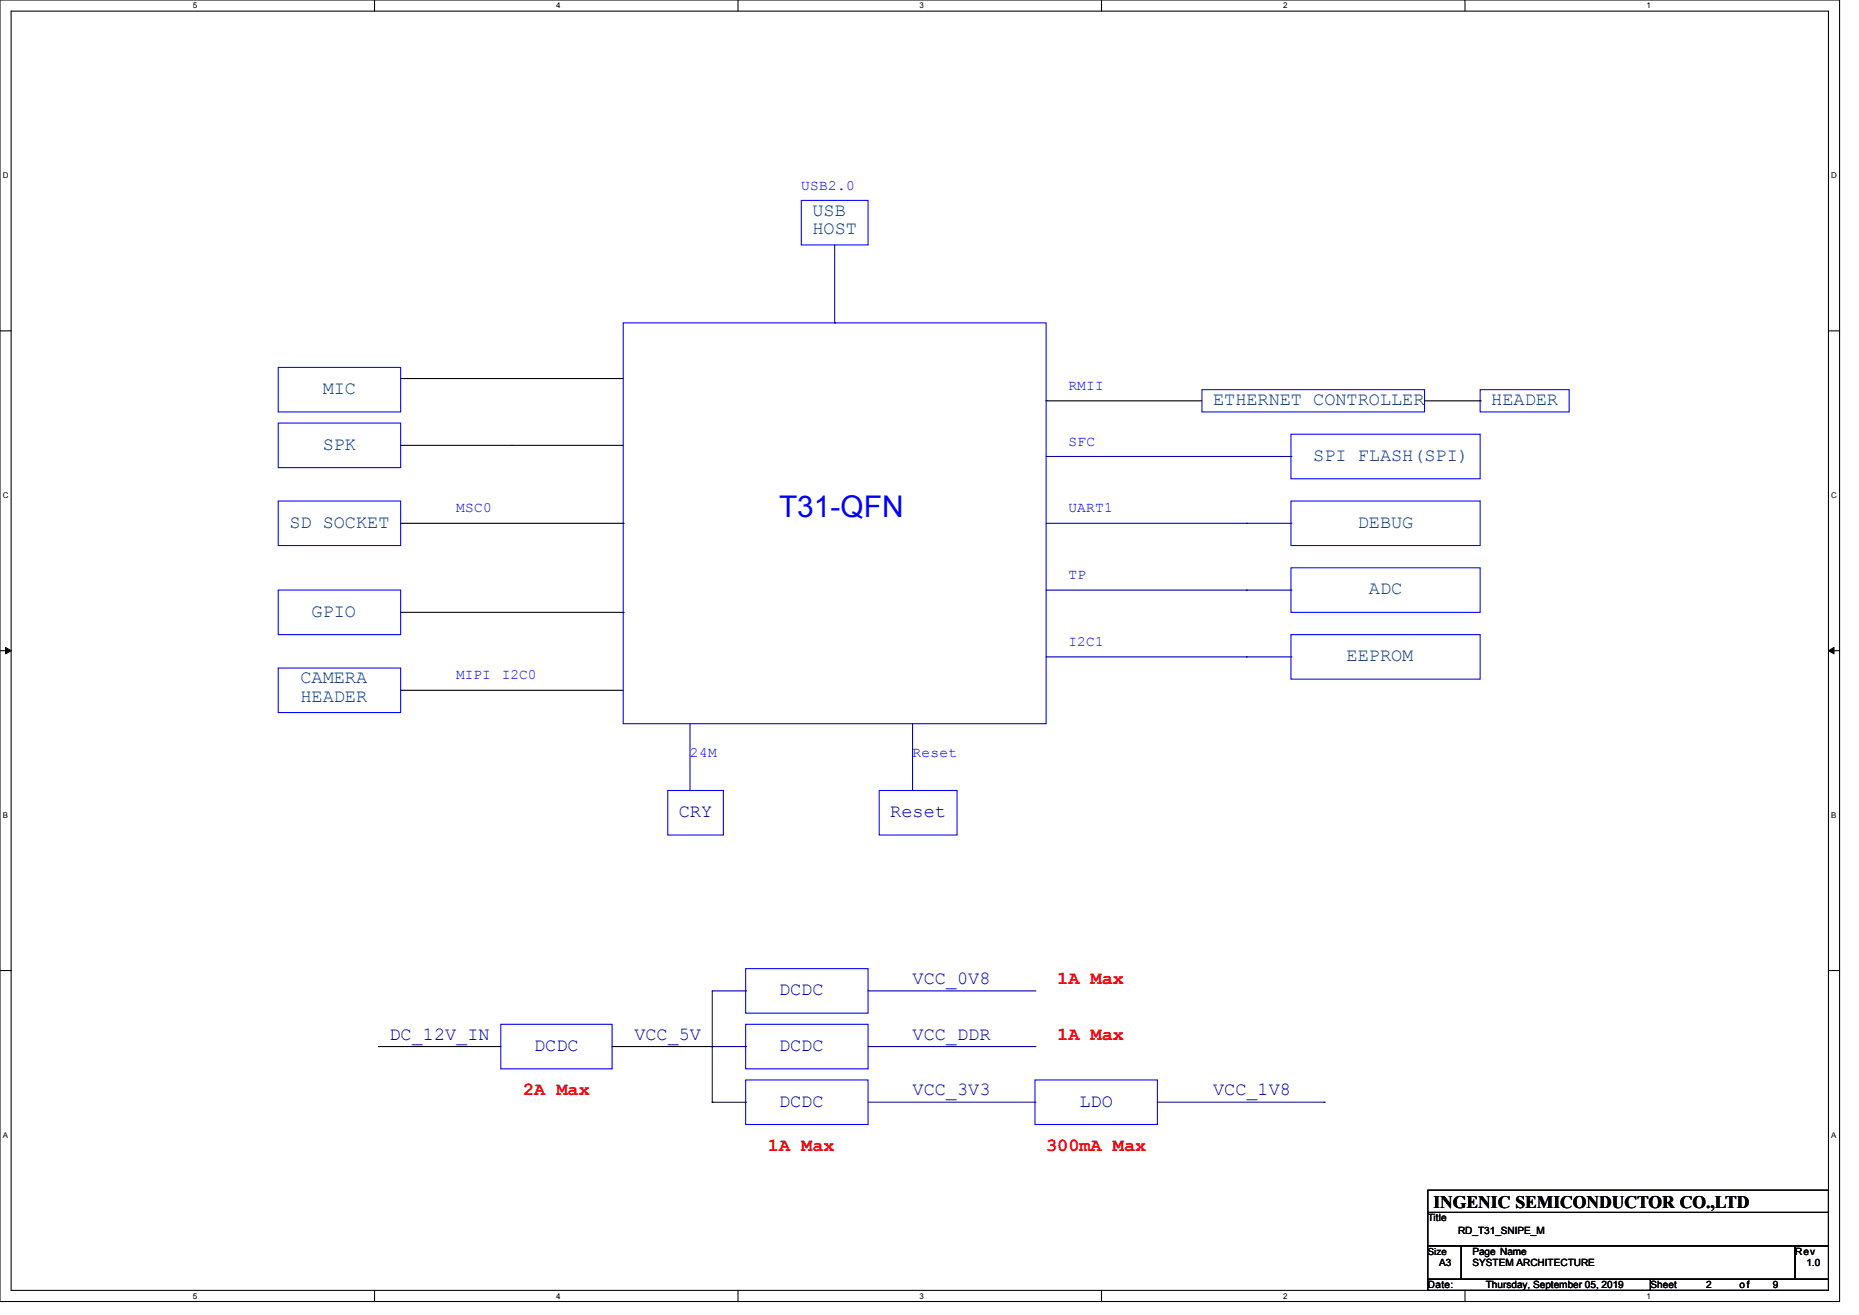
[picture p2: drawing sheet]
<svg xmlns="http://www.w3.org/2000/svg" width="297mm" height="210mm" viewBox="0 0 297 210" stroke-linecap="round" stroke-linejoin="round" font-family="sans-serif">
<defs><g id="words">
<text font-size="4.8" fill="#00f" x="124.5" y="82.5">T31-QFN</text>
<g font-size="3" fill="#004080">
<text x="129.8" y="34.5">USB</text>
<text x="129.8" y="37.4">HOST</text>
<text x="51.6" y="62.9">MIC</text>
<text x="193.8" y="64.7">ETHERNET CONTROLLER</text>
<text x="238.3" y="64.7">HEADER</text>
<text x="51.6" y="71.8">SPK</text>
<text x="209.8" y="73.6">SPI FLASH(SPI)</text>
<text x="46.2" y="84.3">SD SOCKET</text>
<text x="216.9" y="84.3">DEBUG</text>
<text x="218.7" y="94.9">ADC</text>
<text x="49.8" y="98.5">GPIO</text>
<text x="215.1" y="105.6">EEPROM</text>
<text x="48" y="109.1">CAMERA</text>
<text x="48" y="112.1">HEADER</text>
</g>
<g font-size="3" fill="#0000a0">
<text x="108.5" y="130.5">CRY</text>
<text x="142.2" y="130.5">Reset</text>
<text x="124.5" y="158.9">DCDC</text>
<text x="145.8" y="157.2">VCC_0V8</text>
<text x="62.2" y="166">DC_12V_IN</text>
<text x="85.3" y="167.8">DCDC</text>
<text x="101.3" y="166">VCC_5V</text>
<text x="124.5" y="167.8">DCDC</text>
<text x="145.8" y="166">VCC_DDR</text>
<text x="124.5" y="176.7">DCDC</text>
<text x="145.8" y="174.9">VCC_3V3</text>
<text x="172.5" y="176.7">LDO</text>
<text x="193.8" y="174.9">VCC_1V8</text>
</g>
<g font-size="3" fill="#f00">
<text x="168.9" y="157.2">1A Max</text>
<text x="168.9" y="166">1A Max</text>
<text x="83.6" y="174.9">2A Max</text>
<text x="122.7" y="183.8">1A Max</text>
<text x="167.1" y="183.8">300mA Max</text>
</g>
<text font-size="2.8" x="229" y="192.9">INGENIC SEMICONDUCTOR CO.,LTD</text>
<g font-size="2.3" fill="#00f">
<text x="128" y="30.3">USB2.0</text>
<text x="170.7" y="62.3">RMII</text>
<text x="170.7" y="71.2">SFC</text>
<text x="72.9" y="81.8">MSC0</text>
<text x="170.7" y="81.8">UART1</text>
<text x="170.7" y="92.5">TP</text>
<text x="170.7" y="103.2">I2C1</text>
<text x="72.9" y="108.5">MIPI</text>
<text x="80.1" y="108.5">I2C0</text>
<text x="110.2" y="121">24M</text>
<text x="145.8" y="121">Reset</text>
</g>
<g font-size="1.6">
<text x="228.1" y="195.1">Title</text>
<text x="232.9" y="197">RD_T31_SNIPE_M</text>
<text x="229.9" y="202.2">A3</text>
<text x="235.2" y="200.4">Page Name</text>
<text x="235.2" y="202.2">SYSTEM ARCHITECTURE</text>
<text x="286.8" y="200.4">Rev</text>
<text x="288.6" y="202.2">1.0</text>
<text x="228.1" y="205.7">Date:</text>
<text x="237.4" y="205.7">Thursday, September 05, 2019</text>
<text x="263.7" y="205.7">Sheet</text>
<text x="272.6" y="205.7">2</text>
<text x="277.9" y="205.7">of</text>
<text x="283.3" y="205.7">9</text>
</g>
<text font-size="1.5" x="228.1" y="200.3">Size</text>
<g font-size="1.3">
<text x="30.8" y="1.3">5</text>
<text x="88.9" y="1.3">4</text>
<text x="146.9" y="1.3">3</text>
<text x="205" y="1.3">2</text>
<text x="263.1" y="1.3">1</text>
<text x=".4" y="28.5">D</text>
<text x="292.5" y="28.5">D</text>
<text x=".4" y="79.5">C</text>
<text x="292.5" y="79.5">C</text>
<text x=".4" y="130.6">B</text>
<text x="292.5" y="130.6">B</text>
<text x=".4" y="181.7">A</text>
<text x="292.5" y="181.7">A</text>
<text x="30.8" y="207.4">5</text>
<text x="88.9" y="207.4">4</text>
<text x="146.9" y="207.4">3</text>
<text x="205" y="207.4">2</text>
<text x="263.1" y="207.4">1</text>
</g>
</g></defs>
<path d="M0 0h293.9v207.8h-293.9zM1.8 1.8h290.3v204.3h-290.3z" fill="none" stroke="#000" stroke-width=".17"/>
<g fill="#fff">
<path d="M30.8 .2h.7v1.4h-.7z"/>
<path d="M30.8 206.2h.7v1.5h-.7z"/>
</g>
<path d="M59.8 0v1.8M59.8 206.1v1.7" fill="none" stroke="#000" stroke-width=".17"/>
<g fill="#fff">
<path d="M88.9 .2h.7v1.4h-.7z"/>
<path d="M88.9 206.2h.7v1.5h-.7z"/>
</g>
<path d="M117.9 0v1.8M117.9 206.1v1.7" fill="none" stroke="#000" stroke-width=".17"/>
<g fill="#fff">
<path d="M146.9 .2h.7v1.4h-.7z"/>
<path d="M146.9 206.2h.7v1.5h-.7z"/>
</g>
<path d="M176 0v1.8M176 206.1v1.7" fill="none" stroke="#000" stroke-width=".17"/>
<g fill="#fff">
<path d="M205 .2h.7v1.4h-.7z"/>
<path d="M205 206.2h.7v1.5h-.7z"/>
</g>
<path d="M234.1 0v1.8M234.1 206.1v1.7" fill="none" stroke="#000" stroke-width=".17"/>
<g fill="#fff">
<path d="M263.1 .2h.7v1.4h-.7z"/>
<path d="M263.1 206.2h.7v1.5h-.7z"/>
<path d="M.4 27.3h1v1.4h-1z"/>
<path d="M292.6 27.3h.9v1.4h-.9z"/>
<path d="M.4 78.4h1v1.4h-1z"/>
<path d="M292.6 78.4h.9v1.4h-.9z"/>
</g>
<path d="M0 52.8h1.8M292.1 52.8h1.8" fill="none" stroke="#000" stroke-width=".17"/>
<g fill="#fff">
<path d="M.4 129.4h.9v1.5h-.9z"/>
<path d="M292.6 129.4h.8v1.5h-.8z"/>
</g>
<path d="M0 103.9h1.8M292.1 103.9h1.8" fill="none" stroke="#000" stroke-width=".17"/>
<path d="M.9 103.4l.9 .5-.9 .5zM292.1 103.9l.9-.5v1z" fill="#000" stroke="#000" stroke-width=".16"/>
<g fill="#fff">
<path d="M.4 180.5h.9v1.4h-.9z"/>
<path d="M292.6 180.5h.8v1.4h-.8z"/>
</g>
<g fill="none" stroke="#000" stroke-width=".17">
<path d="M64 60.5h35.6M64 71.1h35.6M167.1 64h.1M167.1 64h24.9M227.6 64h8.9M236.5 64h.1M64 83.6h35.6M64 97.8h35.6M99.6 83.6h.1M99.6 97.8h.1M64 110.2h35.6M0 155h1.8"/>
<path d="M113.8 158.2v17.8M292.1 155h1.8M60.5 167.1h.1M60.5 167.1h19.5M97.8 167.1h.1M97.8 167.1h16M113.8 167.1h.1M113.8 176h.1M113.8 176h5.3M119.1 176h.1M228.1 190.1h64v3.5h-64zM228.1 193.6h64v5.4h-64z"/>
<path d="M228.1 199h5.3v5.3h-5.3zM233.4 199h53.4v5.3h-53.4zM286.8 199h5.3v5.3h-5.3zM228.1 204.3h35.6v1.8h-35.6zM263.7 204.3h28.4v1.8h-28.4z"/>
</g>
<g fill="none" stroke="#00f" stroke-width=".17">
<path d="M128 32h10.7v7.1h-10.7zM44.4 58.7h19.6v7.1h-19.6zM99.6 51.6h67.5v64h-67.5zM44.4 67.6h19.6v7.1h-19.6zM192 62.2h35.6v3.6h-35.6zM206.2 69.3h30.3v7.2h-30.3zM236.5 62.2h14.2v3.6h-14.2zM44.4 80h19.6v7.1h-19.6zM44.4 94.2h19.6v7.1h-19.6zM206.2 80h30.3v7.1h-30.3zM206.2 90.7h30.3v7.1h-30.3zM44.4 106.7h19.6v7.1h-19.6z"/>
<path d="M206.2 101.3h30.3v7.2h-30.3zM106.7 126.2h8.9v7.1h-8.9zM140.5 126.2h12.4v7.1h-12.4zM119.1 154.7h19.6v7.1h-19.6zM80 163.6h17.8v7.1h-17.8zM119.1 163.6h19.6v7.1h-19.6zM119.1 172.5h19.6v7.1h-19.6zM165.4 172.5h19.5v7.1h-19.5z"/>
</g>
<g fill="none" stroke="#0000a0" stroke-width=".17">
<path d="M133.3 39.1v12.5M133.3 51.6h.1M167.1 72.9h39.1M206.2 72.9h.1M167.1 83.6h39.1M167.1 94.2h39.1M199.1 83.6h.1M199.1 94.2h.1M206.2 83.6h.1M206.2 94.2h.1M110.2 115.6v10.6M145.8 115.6v10.6"/>
<path d="M167.1 104.9h39.1M199.1 104.9h.1M206.2 104.9h.1M110.2 126.2h.1M145.8 126.2h.1M113.8 158.2h5.3M119.1 158.2h.1M138.7 158.2h26.7M165.4 158.2h.1M113.8 167.1h5.3M119.1 167.1h.1M138.7 167.1h26.7"/>
<path d="M138.7 176h26.7M165.4 167.1h.1M165.4 176h.1M184.9 176h26.7M211.6 176h.1"/>
</g>
<use href="#words"/>
</svg>
